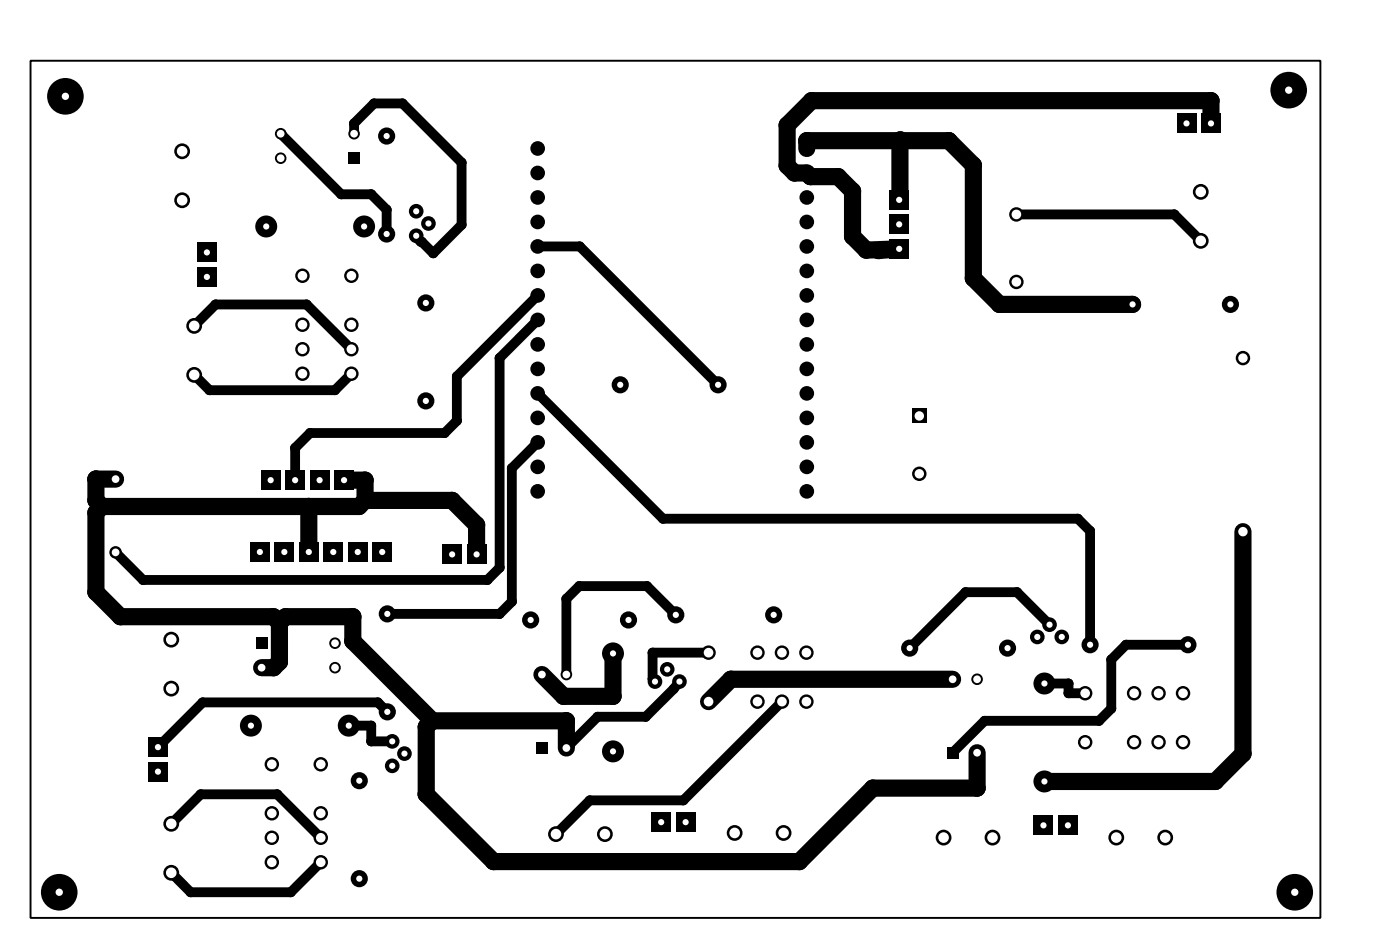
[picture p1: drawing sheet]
<svg xmlns="http://www.w3.org/2000/svg" width="145mm" height="98mm" viewBox="0 0 145 98" stroke-linecap="round" stroke-linejoin="round" font-family="sans-serif">
<g fill="none" stroke="#000" stroke-width="1">
<path d="M29.1 13.9l6.3 6.2h3.1l1.6 1.6v2.6M36.8 13.9v-1.1l2-2.1h3l6.1 6.2v6.4l-2.9 3-1.9-1.8 .1-.1M20.2 33.8l2.2-2.2h9.4l4.7 4.6M36.5 38.8l-1.7 1.7h-13.1l-1.5-1.6M55.8 33.2l-3.9 3.9v21.8l-1.3 1.2h-35.8l-2.8-2.8M55.8 30.6l-8.4 8.4v4.6l-1.2 1.3h-14l-1.6 1.6v3.3M55.8 25.6h4.4l14.3 14.3M105.5 22.2h16.4l2.8 2.8M32 52.4l.1 .1M55.8 45.9l-2.7 2.7v13.8l-1.2 1.3h-11.7M55.8 40.8l13 13h43.1l1.3 1.3v11.8M36.2 75.3h2.3v1.6h2.2"/>
<path d="M40.2 73.8l-1-1h-18.2l-4.6 4.7M70.2 63.8l-3-3h-7.1l-1.3 1.3v7.9M70.5 70.7l-.6 .7-2.9 2.9h-5l-3.2 3.3M73.6 67.7h-5.9v2.7l.3 .3M81.2 72.8l-10.3 10.2h-9.7l-3.5 3.5M108.4 70.9h2.5v1h1.8M109 64.8l-3.4-3.4h-5.4l-5.8 5.8M123.3 66.9h-6.4l-1.5 1.5v5.1l-1.3 1.3h-11.9l-3.3 3.3M17.8 85.4l3-3h8l4.5 4.5M33.3 89.4l-3.1 3.1h-10.4l-2-2"/>
</g>
<g fill="#000">
<circle cx="29.1" cy="13.9" r=".51"/>
<circle cx="36.8" cy="12.8" r=".51"/>
<circle cx="38.8" cy="10.7" r=".51"/>
<circle cx="41.8" cy="10.7" r=".51"/>
<circle cx="47.9" cy="16.9" r=".51"/>
<circle cx="55.8" cy="17.9" r=".76"/>
<circle cx="55.8" cy="15.4" r=".76"/>
<circle cx="81.7" cy="17.2" r=".89"/>
<circle cx="81.7" cy="13" r=".89"/>
<circle cx="82.5" cy="17.9" r=".89"/>
<circle cx="83.8" cy="14.6" r=".89"/>
<circle cx="83.8" cy="15.4" r=".76"/>
<circle cx="83.8" cy="17.9" r=".76"/>
<circle cx="84.1" cy="18.3" r=".89"/>
<circle cx="84.3" cy="10.4" r=".89"/>
<circle cx="87" cy="18.3" r=".89"/>
<circle cx="88.5" cy="19.8" r=".89"/>
<circle cx="93.4" cy="14.7" r=".89"/>
<circle cx="93.5" cy="14.6" r=".89"/>
<circle cx="93.5" cy="14.7" r=".89"/>
<circle cx="93.5" cy="14.5" r=".89"/>
<circle cx="98.5" cy="14.6" r=".89"/>
<circle cx="101" cy="17.1" r=".89"/>
<circle cx="125.7" cy="10.4" r=".89"/>
<circle cx="22.4" cy="31.6" r=".51"/>
<circle cx="31.8" cy="31.6" r=".51"/>
<circle cx="35.4" cy="20.1" r=".51"/>
<circle cx="38.5" cy="20.1" r=".51"/>
<circle cx="40.1" cy="21.7" r=".51"/>
<circle cx="43.1" cy="24.5" r=".51"/>
<circle cx="43.7" cy="25.1" r=".51"/>
<circle cx="43.8" cy="25.1" r=".51"/>
<circle cx="45" cy="26.3" r=".51"/>
<circle cx="47.4" cy="39" r=".51"/>
<circle cx="47.9" cy="23.3" r=".51"/>
<circle cx="51.9" cy="37.1" r=".51"/>
<circle cx="55.8" cy="33.2" r=".51"/>
<circle cx="55.8" cy="30.6" r=".51"/>
<circle cx="55.8" cy="25.6" r=".51"/>
<circle cx="55.8" cy="33.2" r=".76"/>
<circle cx="55.8" cy="38.3" r=".76"/>
<circle cx="55.8" cy="23" r=".76"/>
<circle cx="55.8" cy="28.1" r=".76"/>
<circle cx="55.8" cy="35.7" r=".76"/>
<circle cx="55.8" cy="20.5" r=".76"/>
<circle cx="55.8" cy="25.6" r=".76"/>
<circle cx="55.8" cy="30.6" r=".76"/>
<circle cx="60.2" cy="25.6" r=".51"/>
<circle cx="83.8" cy="38.3" r=".76"/>
<circle cx="83.8" cy="35.7" r=".76"/>
<circle cx="83.8" cy="33.2" r=".76"/>
<circle cx="83.8" cy="25.6" r=".76"/>
<circle cx="83.8" cy="20.5" r=".76"/>
<circle cx="83.8" cy="28.1" r=".76"/>
<circle cx="83.8" cy="30.6" r=".76"/>
<circle cx="83.8" cy="23" r=".76"/>
<circle cx="88.5" cy="24.5" r=".89"/>
<circle cx="89.9" cy="25.9" r=".89"/>
<circle cx="91.2" cy="26" r=".89"/>
<circle cx="93.4" cy="20.7" r=".89"/>
<circle cx="101" cy="28.9" r=".89"/>
<circle cx="103.8" cy="31.6" r=".89"/>
<circle cx="121.9" cy="22.2" r=".51"/>
<circle cx="10" cy="49.7" r=".89"/>
<circle cx="10" cy="53.2" r=".89"/>
<circle cx="10" cy="51.9" r=".89"/>
<circle cx="10.6" cy="52.5" r=".89"/>
<circle cx="21.7" cy="40.5" r=".51"/>
<circle cx="30.6" cy="46.5" r=".51"/>
<circle cx="32" cy="52.4" r=".51"/>
<circle cx="32.1" cy="52.5" r=".89"/>
<circle cx="32.1" cy="52.5" r=".51"/>
<circle cx="32.2" cy="44.9" r=".51"/>
<circle cx="34.8" cy="40.5" r=".51"/>
<circle cx="37.3" cy="52.5" r=".89"/>
<circle cx="37.9" cy="49.8" r=".89"/>
<circle cx="37.9" cy="51.9" r=".89"/>
<circle cx="46.2" cy="44.9" r=".51"/>
<circle cx="46.9" cy="51.9" r=".89"/>
<circle cx="47.4" cy="43.6" r=".51"/>
<circle cx="49.5" cy="54.4" r=".89"/>
<circle cx="51.9" cy="58.9" r=".51"/>
<circle cx="53.1" cy="48.6" r=".51"/>
<circle cx="55.8" cy="45.9" r=".51"/>
<circle cx="55.8" cy="40.8" r=".51"/>
<circle cx="55.8" cy="43.3" r=".76"/>
<circle cx="55.8" cy="45.9" r=".76"/>
<circle cx="55.8" cy="51" r=".76"/>
<circle cx="55.8" cy="48.4" r=".76"/>
<circle cx="55.8" cy="40.8" r=".76"/>
<circle cx="68.8" cy="53.8" r=".51"/>
<circle cx="83.8" cy="40.8" r=".76"/>
<circle cx="83.8" cy="45.9" r=".76"/>
<circle cx="83.8" cy="43.3" r=".76"/>
<circle cx="83.8" cy="48.4" r=".76"/>
<circle cx="83.8" cy="51" r=".76"/>
<circle cx="111.9" cy="53.8" r=".51"/>
<circle cx="113.2" cy="55.1" r=".51"/>
<circle cx="10" cy="61.4" r=".89"/>
<circle cx="12.5" cy="64" r=".89"/>
<circle cx="14.8" cy="60.1" r=".51"/>
<circle cx="21" cy="72.8" r=".51"/>
<circle cx="28.4" cy="64" r=".89"/>
<circle cx="28.4" cy="69.3" r=".89"/>
<circle cx="29" cy="68.7" r=".89"/>
<circle cx="29" cy="64.6" r=".89"/>
<circle cx="29.6" cy="64" r=".89"/>
<circle cx="36.6" cy="64" r=".89"/>
<circle cx="36.6" cy="66.5" r=".89"/>
<circle cx="38.5" cy="75.3" r=".51"/>
<circle cx="38.5" cy="76.9" r=".51"/>
<circle cx="39.2" cy="72.8" r=".51"/>
<circle cx="44.2" cy="75.4" r=".89"/>
<circle cx="44.9" cy="74.8" r=".89"/>
<circle cx="50.6" cy="60.1" r=".51"/>
<circle cx="51.9" cy="63.7" r=".51"/>
<circle cx="53.1" cy="62.4" r=".51"/>
<circle cx="58.5" cy="72.2" r=".89"/>
<circle cx="58.8" cy="74.8" r=".89"/>
<circle cx="58.8" cy="62.1" r=".51"/>
<circle cx="60.1" cy="60.8" r=".51"/>
<circle cx="62" cy="74.3" r=".51"/>
<circle cx="63.6" cy="72.2" r=".89"/>
<circle cx="67" cy="74.3" r=".51"/>
<circle cx="67.2" cy="60.8" r=".51"/>
<circle cx="67.7" cy="67.7" r=".51"/>
<circle cx="67.7" cy="70.4" r=".51"/>
<circle cx="69.9" cy="71.4" r=".51"/>
<circle cx="75.9" cy="70.5" r=".89"/>
<circle cx="100.2" cy="61.4" r=".51"/>
<circle cx="102.2" cy="74.8" r=".51"/>
<circle cx="105.6" cy="61.4" r=".51"/>
<circle cx="110.9" cy="70.9" r=".51"/>
<circle cx="110.9" cy="71.9" r=".51"/>
<circle cx="114.1" cy="74.8" r=".51"/>
<circle cx="115.4" cy="73.5" r=".51"/>
<circle cx="115.4" cy="68.4" r=".51"/>
<circle cx="116.9" cy="66.9" r=".51"/>
<circle cx="129" cy="78.2" r=".89"/>
<circle cx="19.8" cy="92.5" r=".51"/>
<circle cx="20.8" cy="82.4" r=".51"/>
<circle cx="28.8" cy="82.4" r=".51"/>
<circle cx="30.2" cy="92.5" r=".51"/>
<circle cx="44.2" cy="82.4" r=".89"/>
<circle cx="51.2" cy="89.4" r=".89"/>
<circle cx="61.2" cy="83" r=".51"/>
<circle cx="70.9" cy="83" r=".51"/>
<circle cx="83" cy="89.4" r=".89"/>
<circle cx="90.6" cy="81.7" r=".89"/>
<circle cx="101.4" cy="81.7" r=".89"/>
<circle cx="126.2" cy="81.1" r=".89"/>
</g>
<g fill="#000">
<path d="M94.7 42.4h1.5v1.5h-1.5z"/>
<circle cx="29.1" cy="13.9" r=".51"/>
<circle cx="55.8" cy="33.2" r=".51"/>
<circle cx="55.8" cy="30.6" r=".51"/>
<circle cx="55.8" cy="25.6" r=".51"/>
<circle cx="55.8" cy="45.9" r=".51"/>
<circle cx="55.8" cy="40.8" r=".51"/>
</g>
<g fill="none" stroke="#000" stroke-width="1.8">
<path d="M83.8 15.4v-.8h14.7l2.5 2.5v11.8l2.8 2.7h13.8M93.5 14.5l-.1 6.1-.1 .1M125.7 12.8v-2.4h-41.4l-2.6 2.6v4.2l.8 .7h1.3l.3 .4h2.9l1.5 1.5v4.7l1.4 1.4 3.4-.1-2.1 .2M10.6 52.5l-.6 .7v8.2l2.5 2.6h15.9l.6 .6M12 49.7h-2v2.2l.6 .6M32.1 52.5v4.7M35.7 49.8h2.2v2.1M37.9 51.9h9l2.6 2.5v3.1M37.9 51.9l-.6 .6h-26.7M129 55.1v23.1l-2.8 2.8h-17.8M29 64.6l.6-.6h7v2.5l8.3 8.3M29 64.6v4l-.6 .6h-1.2"/>
<path d="M44.9 74.8l-.7 .6v7l7 7h31.8l7.6-7.7h10.8v-3.6M44.9 74.8h13.9v2.8M63.6 67.8v4.4h-5.1l-2.2-2.2M98.9 70.4h-23l-2.3 2.4"/>
</g>
<circle cx="95.4" cy="43.1" r=".49" fill="#fff"/>
<circle cx="95.4" cy="49.1" r=".75" fill="#000"/>
<circle cx="95.4" cy="49.1" r=".49" fill="#fff"/>
<circle cx="129" cy="37.1" r=".75" fill="#000"/>
<circle cx="129" cy="37.1" r=".49" fill="#fff"/>
<circle cx="129" cy="55.1" r=".75" fill="#000"/>
<circle cx="129" cy="55.1" r=".49" fill="#fff"/>
<circle cx="124.7" cy="25" r=".82" fill="#000"/>
<circle cx="124.7" cy="25" r=".55" fill="#fff"/>
<circle cx="124.7" cy="19.9" r=".82" fill="#000"/>
<circle cx="124.7" cy="19.9" r=".55" fill="#fff"/>
<circle cx="12" cy="57.3" r=".65" fill="#000"/>
<circle cx="12" cy="57.3" r=".4" fill="#fff"/>
<circle cx="12" cy="49.7" r=".65" fill="#000"/>
<circle cx="12" cy="49.7" r=".4" fill="#fff"/>
<circle cx="105.5" cy="22.2" r=".75" fill="#000"/>
<circle cx="105.5" cy="22.2" r=".5" fill="#fff"/>
<circle cx="105.5" cy="29.2" r=".75" fill="#000"/>
<circle cx="105.5" cy="29.2" r=".5" fill="#fff"/>
<path d="M36.2 15.8h1.2v1.2h-1.2z" fill="#000"/>
<circle cx="36.8" cy="13.9" r=".6" fill="#000"/>
<circle cx="36.8" cy="13.9" r=".4" fill="#fff"/>
<circle cx="29.1" cy="13.9" r=".6" fill="#000"/>
<circle cx="29.1" cy="13.9" r=".4" fill="#fff"/>
<circle cx="29.1" cy="16.4" r=".6" fill="#000"/>
<circle cx="29.1" cy="16.4" r=".4" fill="#fff"/>
<circle cx="31.4" cy="28.6" r=".75" fill="#000"/>
<circle cx="31.4" cy="28.6" r=".5" fill="#fff"/>
<circle cx="31.4" cy="33.7" r=".75" fill="#000"/>
<circle cx="31.4" cy="33.7" r=".5" fill="#fff"/>
<circle cx="31.4" cy="36.2" r=".75" fill="#000"/>
<circle cx="31.4" cy="36.2" r=".5" fill="#fff"/>
<circle cx="31.4" cy="38.8" r=".75" fill="#000"/>
<circle cx="31.4" cy="38.8" r=".5" fill="#fff"/>
<circle cx="36.5" cy="38.8" r=".75" fill="#000"/>
<circle cx="36.5" cy="38.8" r=".5" fill="#fff"/>
<circle cx="36.5" cy="36.2" r=".75" fill="#000"/>
<circle cx="36.5" cy="36.2" r=".5" fill="#fff"/>
<circle cx="36.5" cy="33.7" r=".75" fill="#000"/>
<circle cx="36.5" cy="33.7" r=".5" fill="#fff"/>
<circle cx="36.5" cy="28.6" r=".75" fill="#000"/>
<circle cx="36.5" cy="28.6" r=".5" fill="#fff"/>
<circle cx="18.9" cy="15.7" r=".82" fill="#000"/>
<circle cx="18.9" cy="15.7" r=".55" fill="#fff"/>
<circle cx="18.9" cy="20.8" r=".82" fill="#000"/>
<circle cx="18.9" cy="20.8" r=".55" fill="#fff"/>
<circle cx="20.2" cy="33.8" r=".82" fill="#000"/>
<circle cx="20.2" cy="33.8" r=".55" fill="#fff"/>
<circle cx="20.2" cy="38.9" r=".82" fill="#000"/>
<circle cx="20.2" cy="38.9" r=".55" fill="#fff"/>
<path d="M26.6 66.1h1.2v1.2h-1.2z" fill="#000"/>
<circle cx="27.2" cy="69.3" r=".6" fill="#000"/>
<circle cx="27.2" cy="69.2" r=".4" fill="#fff"/>
<circle cx="34.8" cy="69.3" r=".6" fill="#000"/>
<circle cx="34.8" cy="69.2" r=".4" fill="#fff"/>
<circle cx="34.8" cy="66.7" r=".6" fill="#000"/>
<circle cx="34.8" cy="66.7" r=".4" fill="#fff"/>
<circle cx="28.2" cy="79.3" r=".75" fill="#000"/>
<circle cx="28.2" cy="79.3" r=".5" fill="#fff"/>
<circle cx="28.2" cy="84.4" r=".75" fill="#000"/>
<circle cx="28.2" cy="84.3" r=".5" fill="#fff"/>
<circle cx="28.2" cy="86.9" r=".75" fill="#000"/>
<circle cx="28.2" cy="86.9" r=".5" fill="#fff"/>
<circle cx="28.2" cy="89.4" r=".75" fill="#000"/>
<circle cx="28.2" cy="89.4" r=".5" fill="#fff"/>
<circle cx="33.3" cy="89.4" r=".75" fill="#000"/>
<circle cx="33.3" cy="89.4" r=".5" fill="#fff"/>
<circle cx="33.3" cy="86.9" r=".75" fill="#000"/>
<circle cx="33.3" cy="86.9" r=".5" fill="#fff"/>
<circle cx="33.3" cy="84.4" r=".75" fill="#000"/>
<circle cx="33.3" cy="84.3" r=".5" fill="#fff"/>
<circle cx="33.3" cy="79.3" r=".75" fill="#000"/>
<circle cx="33.3" cy="79.3" r=".5" fill="#fff"/>
<circle cx="17.8" cy="66.3" r=".82" fill="#000"/>
<circle cx="17.8" cy="66.3" r=".55" fill="#fff"/>
<circle cx="17.8" cy="71.4" r=".82" fill="#000"/>
<circle cx="17.8" cy="71.4" r=".55" fill="#fff"/>
<circle cx="17.8" cy="85.4" r=".82" fill="#000"/>
<circle cx="17.8" cy="85.4" r=".55" fill="#fff"/>
<circle cx="17.8" cy="90.5" r=".82" fill="#000"/>
<circle cx="17.8" cy="90.5" r=".55" fill="#fff"/>
<circle cx="37.8" cy="23.5" r="1.14" fill="#000"/>
<circle cx="37.8" cy="23.5" r=".32" fill="#fff"/>
<circle cx="27.6" cy="23.5" r="1.14" fill="#000"/>
<circle cx="27.6" cy="23.5" r=".32" fill="#fff"/>
<circle cx="36.2" cy="75.3" r="1.14" fill="#000"/>
<circle cx="36.2" cy="75.3" r=".32" fill="#fff"/>
<circle cx="26" cy="75.3" r="1.14" fill="#000"/>
<circle cx="26" cy="75.3" r=".32" fill="#fff"/>
<path d="M20.5 25.2h2v2h-2z" fill="#000"/>
<circle cx="21.5" cy="26.2" r=".32" fill="#fff"/>
<path d="M20.5 27.7h2v2h-2z" fill="#000"/>
<circle cx="21.5" cy="28.7" r=".32" fill="#fff"/>
<path d="M15.4 76.5h2v2h-2z" fill="#000"/>
<circle cx="16.4" cy="77.5" r=".32" fill="#fff"/>
<path d="M15.4 79h2v2h-2z" fill="#000"/>
<circle cx="16.4" cy="80" r=".32" fill="#fff"/>
<circle cx="44.2" cy="41.6" r=".89" fill="#000"/>
<circle cx="44.2" cy="41.6" r=".32" fill="#fff"/>
<circle cx="44.2" cy="31.4" r=".89" fill="#000"/>
<circle cx="44.2" cy="31.4" r=".32" fill="#fff"/>
<circle cx="40.1" cy="24.3" r=".89" fill="#000"/>
<circle cx="40.1" cy="24.3" r=".32" fill="#fff"/>
<circle cx="40.1" cy="14.1" r=".89" fill="#000"/>
<circle cx="40.1" cy="14.1" r=".32" fill="#fff"/>
<path d="M55.7 77h1.2v1.2h-1.2z" fill="#000"/>
<circle cx="58.8" cy="77.6" r=".6" fill="#000"/>
<circle cx="58.8" cy="77.6" r=".4" fill="#fff"/>
<circle cx="58.8" cy="70" r=".6" fill="#000"/>
<circle cx="58.8" cy="70" r=".4" fill="#fff"/>
<circle cx="56.3" cy="70" r=".6" fill="#000"/>
<circle cx="56.3" cy="70" r=".4" fill="#fff"/>
<circle cx="73.6" cy="72.8" r=".75" fill="#000"/>
<circle cx="73.6" cy="72.8" r=".5" fill="#fff"/>
<circle cx="78.6" cy="72.8" r=".75" fill="#000"/>
<circle cx="78.6" cy="72.8" r=".5" fill="#fff"/>
<circle cx="81.2" cy="72.8" r=".75" fill="#000"/>
<circle cx="81.2" cy="72.8" r=".5" fill="#fff"/>
<circle cx="83.7" cy="72.8" r=".75" fill="#000"/>
<circle cx="83.7" cy="72.8" r=".5" fill="#fff"/>
<circle cx="83.7" cy="67.7" r=".75" fill="#000"/>
<circle cx="83.7" cy="67.7" r=".5" fill="#fff"/>
<circle cx="81.2" cy="67.7" r=".75" fill="#000"/>
<circle cx="81.2" cy="67.7" r=".5" fill="#fff"/>
<circle cx="78.6" cy="67.7" r=".75" fill="#000"/>
<circle cx="78.6" cy="67.7" r=".5" fill="#fff"/>
<circle cx="73.6" cy="67.7" r=".75" fill="#000"/>
<circle cx="73.6" cy="67.7" r=".5" fill="#fff"/>
<circle cx="57.7" cy="86.5" r=".82" fill="#000"/>
<circle cx="57.7" cy="86.5" r=".55" fill="#fff"/>
<circle cx="62.8" cy="86.5" r=".82" fill="#000"/>
<circle cx="62.8" cy="86.5" r=".55" fill="#fff"/>
<circle cx="76.3" cy="86.4" r=".82" fill="#000"/>
<circle cx="76.3" cy="86.4" r=".55" fill="#fff"/>
<circle cx="81.3" cy="86.4" r=".82" fill="#000"/>
<circle cx="81.3" cy="86.4" r=".55" fill="#fff"/>
<path d="M27.1 48.8h2v2h-2z" fill="#000"/>
<circle cx="28.1" cy="49.8" r=".32" fill="#fff"/>
<path d="M29.6 48.8h2v2h-2z" fill="#000"/>
<circle cx="30.6" cy="49.8" r=".32" fill="#fff"/>
<path d="M32.2 48.8h2v2h-2z" fill="#000"/>
<circle cx="33.2" cy="49.8" r=".32" fill="#fff"/>
<path d="M34.7 48.8h2v2h-2z" fill="#000"/>
<circle cx="35.7" cy="49.8" r=".32" fill="#fff"/>
<circle cx="40.2" cy="73.8" r=".89" fill="#000"/>
<circle cx="40.2" cy="73.8" r=".32" fill="#fff"/>
<circle cx="40.2" cy="63.7" r=".89" fill="#000"/>
<circle cx="40.2" cy="63.7" r=".32" fill="#fff"/>
<circle cx="37.3" cy="81" r=".89" fill="#000"/>
<circle cx="37.3" cy="81" r=".32" fill="#fff"/>
<circle cx="37.3" cy="91.1" r=".89" fill="#000"/>
<circle cx="37.3" cy="91.1" r=".32" fill="#fff"/>
<circle cx="70.2" cy="63.8" r=".89" fill="#000"/>
<circle cx="70.2" cy="63.8" r=".32" fill="#fff"/>
<circle cx="80.3" cy="63.8" r=".89" fill="#000"/>
<circle cx="80.3" cy="63.8" r=".32" fill="#fff"/>
<path d="M98.3 77.5h1.2v1.2h-1.2z" fill="#000"/>
<circle cx="101.4" cy="78.1" r=".6" fill="#000"/>
<circle cx="101.4" cy="78.1" r=".4" fill="#fff"/>
<circle cx="101.4" cy="70.5" r=".6" fill="#000"/>
<circle cx="101.4" cy="70.4" r=".4" fill="#fff"/>
<circle cx="98.9" cy="70.5" r=".6" fill="#000"/>
<circle cx="98.9" cy="70.4" r=".4" fill="#fff"/>
<path d="M67.6 84.3h2v2h-2z" fill="#000"/>
<circle cx="68.6" cy="85.3" r=".32" fill="#fff"/>
<path d="M70.2 84.3h2v2h-2z" fill="#000"/>
<circle cx="71.2" cy="85.3" r=".32" fill="#fff"/>
<circle cx="108.4" cy="70.9" r="1.14" fill="#000"/>
<circle cx="108.4" cy="70.9" r=".32" fill="#fff"/>
<circle cx="108.4" cy="81.1" r="1.14" fill="#000"/>
<circle cx="108.4" cy="81" r=".32" fill="#fff"/>
<circle cx="112.7" cy="77" r=".75" fill="#000"/>
<circle cx="112.7" cy="77" r=".5" fill="#fff"/>
<circle cx="117.7" cy="77" r=".75" fill="#000"/>
<circle cx="117.7" cy="77" r=".5" fill="#fff"/>
<circle cx="120.3" cy="77" r=".75" fill="#000"/>
<circle cx="120.3" cy="77" r=".5" fill="#fff"/>
<circle cx="122.8" cy="77" r=".75" fill="#000"/>
<circle cx="122.8" cy="77" r=".5" fill="#fff"/>
<circle cx="122.8" cy="71.9" r=".75" fill="#000"/>
<circle cx="122.8" cy="71.9" r=".5" fill="#fff"/>
<circle cx="120.3" cy="71.9" r=".75" fill="#000"/>
<circle cx="120.3" cy="71.9" r=".5" fill="#fff"/>
<circle cx="117.7" cy="71.9" r=".75" fill="#000"/>
<circle cx="117.7" cy="71.9" r=".5" fill="#fff"/>
<circle cx="112.7" cy="71.9" r=".75" fill="#000"/>
<circle cx="112.7" cy="71.9" r=".5" fill="#fff"/>
<circle cx="115.9" cy="86.9" r=".82" fill="#000"/>
<circle cx="115.9" cy="86.9" r=".55" fill="#fff"/>
<circle cx="121" cy="86.9" r=".82" fill="#000"/>
<circle cx="121" cy="86.9" r=".55" fill="#fff"/>
<circle cx="98" cy="86.9" r=".82" fill="#000"/>
<circle cx="98" cy="86.9" r=".55" fill="#fff"/>
<circle cx="103" cy="86.9" r=".82" fill="#000"/>
<circle cx="103" cy="86.9" r=".55" fill="#fff"/>
<path d="M109.9 84.6h2v2h-2z" fill="#000"/>
<circle cx="110.9" cy="85.6" r=".32" fill="#fff"/>
<path d="M107.3 84.6h2v2h-2z" fill="#000"/>
<circle cx="108.3" cy="85.6" r=".32" fill="#fff"/>
<circle cx="63.6" cy="77.9" r="1.14" fill="#000"/>
<circle cx="63.6" cy="77.9" r=".32" fill="#fff"/>
<circle cx="63.6" cy="67.8" r="1.14" fill="#000"/>
<circle cx="63.6" cy="67.8" r=".32" fill="#fff"/>
<circle cx="43.2" cy="21.9" r=".76" fill="#000"/>
<circle cx="43.2" cy="21.9" r=".32" fill="#fff"/>
<circle cx="44.5" cy="23.2" r=".76" fill="#000"/>
<circle cx="44.5" cy="23.2" r=".32" fill="#fff"/>
<circle cx="43.2" cy="24.5" r=".76" fill="#000"/>
<circle cx="43.2" cy="24.4" r=".32" fill="#fff"/>
<circle cx="40.7" cy="76.9" r=".76" fill="#000"/>
<circle cx="40.7" cy="76.9" r=".32" fill="#fff"/>
<circle cx="42" cy="78.2" r=".76" fill="#000"/>
<circle cx="42" cy="78.2" r=".32" fill="#fff"/>
<circle cx="40.7" cy="79.4" r=".76" fill="#000"/>
<circle cx="40.7" cy="79.4" r=".32" fill="#fff"/>
<circle cx="68" cy="70.7" r=".76" fill="#000"/>
<circle cx="68" cy="70.7" r=".32" fill="#fff"/>
<circle cx="69.3" cy="69.4" r=".76" fill="#000"/>
<circle cx="69.3" cy="69.4" r=".32" fill="#fff"/>
<circle cx="70.5" cy="70.7" r=".76" fill="#000"/>
<circle cx="70.5" cy="70.7" r=".32" fill="#fff"/>
<circle cx="107.7" cy="66.1" r=".76" fill="#000"/>
<circle cx="107.7" cy="66.1" r=".32" fill="#fff"/>
<circle cx="109" cy="64.8" r=".76" fill="#000"/>
<circle cx="109" cy="64.8" r=".32" fill="#fff"/>
<circle cx="110.2" cy="66.1" r=".76" fill="#000"/>
<circle cx="110.2" cy="66.1" r=".32" fill="#fff"/>
<path d="M122.2 11.8h2v2h-2z" fill="#000"/>
<circle cx="123.2" cy="12.8" r=".32" fill="#fff"/>
<path d="M124.7 11.8h2v2h-2z" fill="#000"/>
<circle cx="125.7" cy="12.8" r=".32" fill="#fff"/>
<circle cx="117.6" cy="31.6" r=".89" fill="#000"/>
<circle cx="117.6" cy="31.6" r=".32" fill="#fff"/>
<circle cx="127.7" cy="31.6" r=".89" fill="#000"/>
<circle cx="127.7" cy="31.6" r=".32" fill="#fff"/>
<path d="M45.9 56.5h2v2h-2z" fill="#000"/>
<circle cx="46.9" cy="57.5" r=".32" fill="#fff"/>
<path d="M48.5 56.5h2v2h-2z" fill="#000"/>
<circle cx="49.5" cy="57.5" r=".32" fill="#fff"/>
<circle cx="64.4" cy="39.9" r=".89" fill="#000"/>
<circle cx="64.4" cy="39.9" r=".32" fill="#fff"/>
<circle cx="74.5" cy="39.9" r=".89" fill="#000"/>
<circle cx="74.5" cy="39.9" r=".32" fill="#fff"/>
<circle cx="123.3" cy="66.9" r=".89" fill="#000"/>
<circle cx="123.3" cy="66.9" r=".32" fill="#fff"/>
<circle cx="113.2" cy="66.9" r=".89" fill="#000"/>
<circle cx="113.2" cy="66.9" r=".32" fill="#fff"/>
<circle cx="104.6" cy="67.2" r=".89" fill="#000"/>
<circle cx="104.6" cy="67.2" r=".32" fill="#fff"/>
<circle cx="94.4" cy="67.2" r=".89" fill="#000"/>
<circle cx="94.4" cy="67.2" r=".32" fill="#fff"/>
<circle cx="65.2" cy="64.3" r=".89" fill="#000"/>
<circle cx="65.2" cy="64.3" r=".32" fill="#fff"/>
<circle cx="55.1" cy="64.3" r=".89" fill="#000"/>
<circle cx="55.1" cy="64.3" r=".32" fill="#fff"/>
<path d="M26 56.2h2v2.1h-2z" fill="#000"/>
<circle cx="27" cy="57.2" r=".32" fill="#fff"/>
<path d="M28.5 56.2h2v2.1h-2z" fill="#000"/>
<circle cx="29.5" cy="57.2" r=".32" fill="#fff"/>
<path d="M31 56.2h2.1v2.1h-2.1z" fill="#000"/>
<circle cx="32.1" cy="57.2" r=".32" fill="#fff"/>
<path d="M33.6 56.2h2v2.1h-2z" fill="#000"/>
<circle cx="34.6" cy="57.2" r=".32" fill="#fff"/>
<path d="M36.1 56.2h2v2.1h-2z" fill="#000"/>
<circle cx="37.1" cy="57.2" r=".32" fill="#fff"/>
<path d="M38.7 56.2h2v2.1h-2z" fill="#000"/>
<circle cx="39.7" cy="57.2" r=".32" fill="#fff"/>
<path d="M92.3 19.7h2.1v2h-2.1z" fill="#000"/>
<circle cx="93.3" cy="20.7" r=".32" fill="#fff"/>
<path d="M92.3 22.3h2.1v2h-2.1z" fill="#000"/>
<circle cx="93.3" cy="23.3" r=".32" fill="#fff"/>
<path d="M92.3 24.8h2.1v2h-2.1z" fill="#000"/>
<circle cx="93.3" cy="25.8" r=".32" fill="#fff"/>
<circle cx="6.8" cy="10" r="1.9" fill="#000"/>
<circle cx="6.8" cy="10" r=".38" fill="#fff"/>
<circle cx="6.1" cy="92.5" r="1.9" fill="#000"/>
<circle cx="6.1" cy="92.5" r=".38" fill="#fff"/>
<circle cx="134.4" cy="92.5" r="1.9" fill="#000"/>
<circle cx="134.4" cy="92.5" r=".38" fill="#fff"/>
<circle cx="133.8" cy="9.3" r="1.9" fill="#000"/>
<circle cx="133.8" cy="9.3" r=".38" fill="#fff"/>
<path d="M3.2 6.3h133.9v88.9h-133.9z" fill="none" stroke="#000" stroke-width=".2"/>
</svg>
